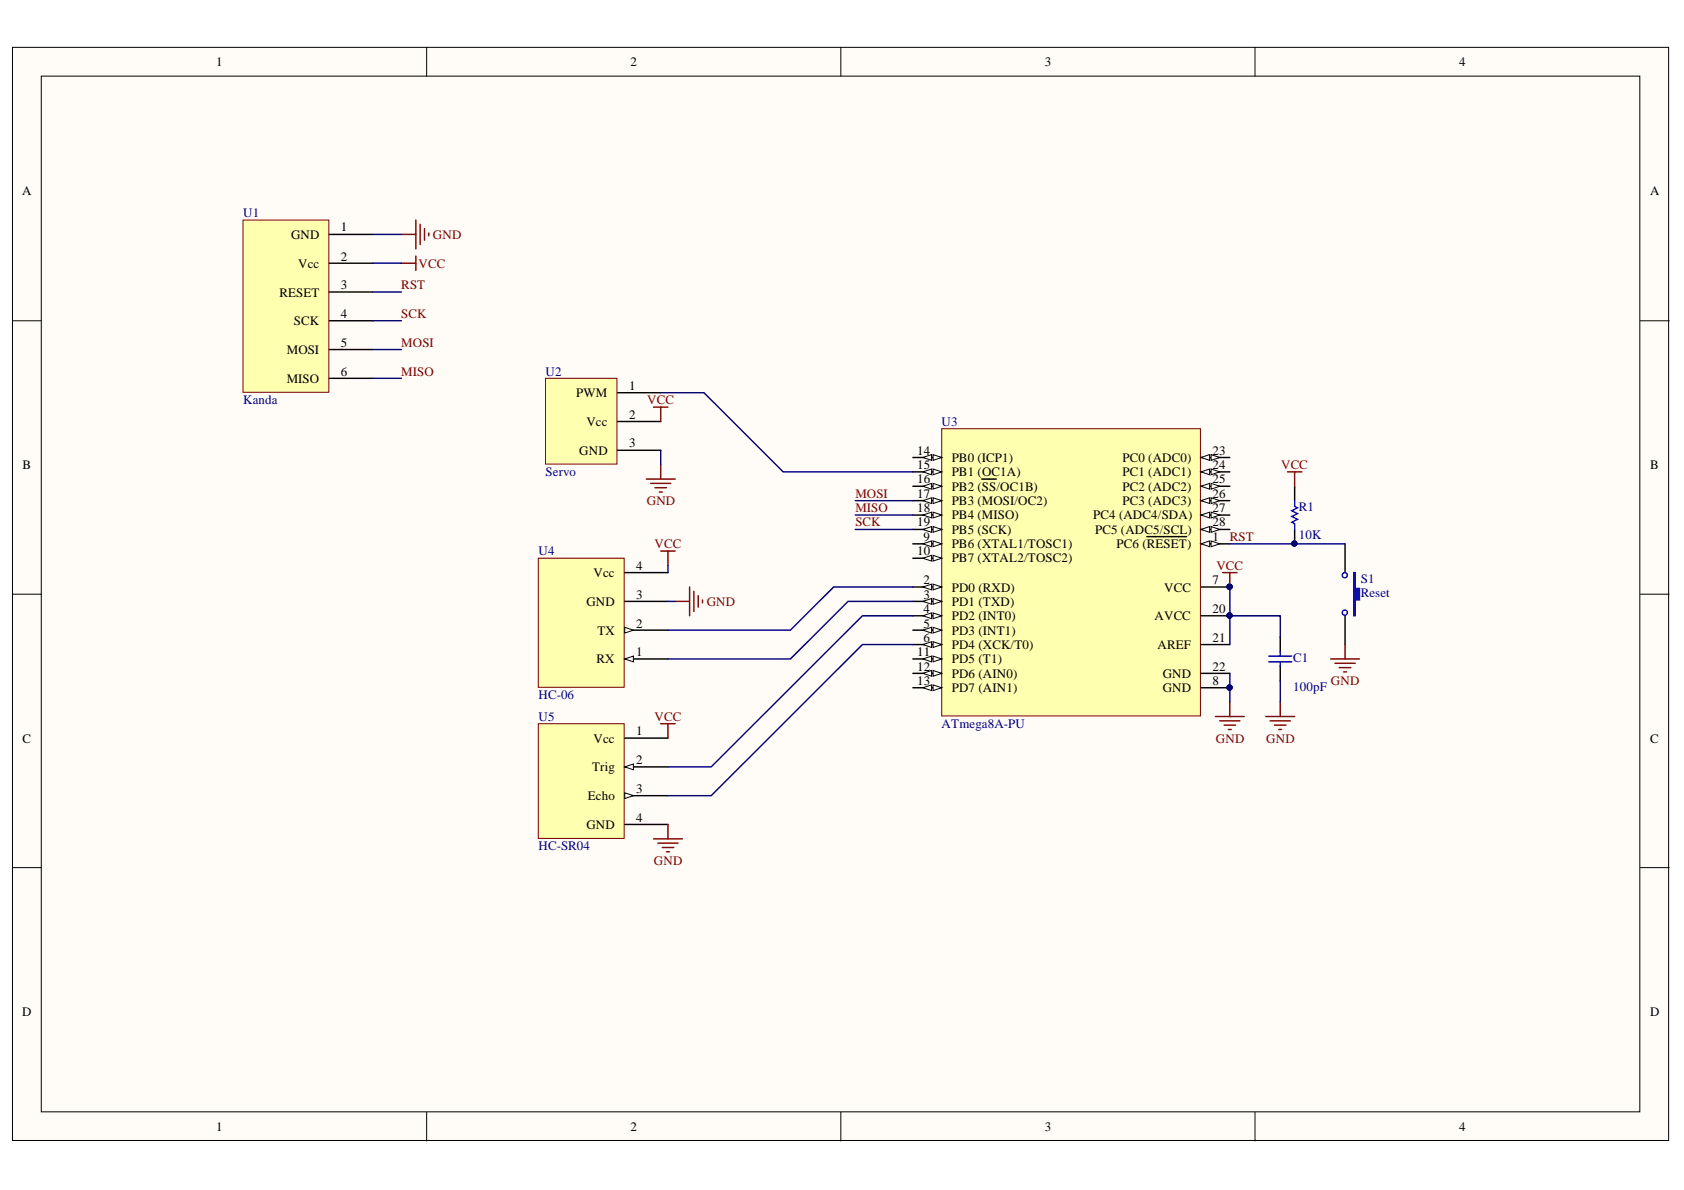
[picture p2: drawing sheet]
<svg xmlns="http://www.w3.org/2000/svg" width="297mm" height="210mm" viewBox="0 0 297 210" stroke-linecap="round" stroke-linejoin="round" font-family="sans-serif">
<defs><g id="words">
<g font-size="2.3">
<text x="38.1" y="11.7">1</text>
<text x="111.2" y="11.7">2</text>
<text x="184.3" y="11.7">3</text>
<text x="257.4" y="11.7">4</text>
<text x="3.9" y="34.5">A</text>
<text x="291.1" y="34.5">A</text>
<text x="60.1" y="40.8">1</text>
<text x="51.3" y="42.1">GND</text>
<text x="52.6" y="47.2">Vcc</text>
<text x="60.1" y="46">2</text>
<text x="49.3" y="52.3">RESET</text>
<text x="60.1" y="51">3</text>
<text x="51.8" y="57.4">SCK</text>
<text x="60.1" y="56.1">4</text>
<text x="50.6" y="62.4">MOSI</text>
<text x="60.1" y="61.2">5</text>
<text x="50.6" y="67.5">MISO</text>
<text x="60.1" y="66.2">6</text>
<text x="101.7" y="70.1">PWM</text>
<text x="111" y="68.8">1</text>
<text x="103.4" y="75.1">Vcc</text>
<text x="111" y="73.9">2</text>
<text x="4" y="82.7">B</text>
<text x="102.2" y="80.2">GND</text>
<text x="111" y="78.9">3</text>
<text x="161.8" y="80.2">14</text>
<text x="161.8" y="82.7">15</text>
<text x="167.9" y="81.5">PB0 (ICP1)</text>
<text x="167.9" y="84">PB1 (OC1A)</text>
<text x="198" y="81.5">PC0 (ADC0)</text>
<text x="198" y="84">PC1 (ADC1)</text>
<text x="213.9" y="80.2">23</text>
<text x="213.9" y="82.7">24</text>
<text x="291.1" y="82.7">B</text>
<text x="161.8" y="85.3">16</text>
<text x="161.8" y="87.8">17</text>
<text x="167.9" y="86.5">PB2 (SS/OC1B)</text>
<text x="167.9" y="89.1">PB3 (MOSI/OC2)</text>
<text x="198" y="86.5">PC2 (ADC2)</text>
<text x="198" y="89.1">PC3 (ADC3)</text>
<text x="213.9" y="85.3">25</text>
<text x="213.9" y="87.8">26</text>
<text x="161.8" y="90.3">18</text>
<text x="161.8" y="92.9">19</text>
<text x="162.9" y="95.4">9</text>
<text x="167.9" y="91.6">PB4 (MISO)</text>
<text x="167.9" y="94.1">PB5 (SCK)</text>
<text x="192.8" y="91.6">PC4 (ADC4/SDA)</text>
<text x="193.2" y="94.1">PC5 (ADC5/SCL)</text>
<text x="213.9" y="95.4">1</text>
<text x="213.9" y="90.3">27</text>
<text x="213.9" y="92.9">28</text>
<text x="104.7" y="101.7">Vcc</text>
<text x="112.2" y="100.5">4</text>
<text x="161.8" y="97.9">10</text>
<text x="167.9" y="96.7">PB6 (XTAL1/TOSC1)</text>
<text x="167.9" y="99.2">PB7 (XTAL2/TOSC2)</text>
<text x="197" y="96.7">PC6 (RESET)</text>
<text x="103.4" y="106.9">GND</text>
<text x="112.2" y="105.6">3</text>
<text x="162.9" y="103">2</text>
<text x="162.9" y="105.6">3</text>
<text x="167.9" y="104.4">PD0 (RXD)</text>
<text x="167.9" y="106.9">PD1 (TXD)</text>
<text x="205.3" y="104.4">VCC</text>
<text x="213.9" y="103">7</text>
<text x="105.4" y="112">TX</text>
<text x="112.2" y="110.7">2</text>
<text x="162.9" y="108.2">4</text>
<text x="162.9" y="110.7">5</text>
<text x="162.9" y="113.2">6</text>
<text x="167.9" y="109.4">PD2 (INT0)</text>
<text x="167.9" y="112">PD3 (INT1)</text>
<text x="203.6" y="109.4">AVCC</text>
<text x="213.9" y="108.2">20</text>
<text x="213.9" y="113.2">21</text>
<text x="105.2" y="117">RX</text>
<text x="112.2" y="115.8">1</text>
<text x="161.8" y="115.8">11</text>
<text x="161.8" y="118.3">12</text>
<text x="167.9" y="114.5">PD4 (XCK/T0)</text>
<text x="167.9" y="117">PD5 (T1)</text>
<text x="167.9" y="119.6">PD6 (AIN0)</text>
<text x="204.2" y="114.5">AREF</text>
<text x="205.1" y="119.6">GND</text>
<text x="213.9" y="118.3">22</text>
<text x="161.8" y="120.8">13</text>
<text x="167.9" y="122.1">PD7 (AIN1)</text>
<text x="205.1" y="122.1">GND</text>
<text x="213.9" y="120.8">8</text>
<text x="4" y="131">C</text>
<text x="104.7" y="131">Vcc</text>
<text x="112.2" y="129.7">1</text>
<text x="291.1" y="131">C</text>
<text x="104.4" y="136">Trig</text>
<text x="112.2" y="134.8">2</text>
<text x="103.7" y="141.1">Echo</text>
<text x="112.2" y="139.8">3</text>
<text x="103.4" y="146.2">GND</text>
<text x="112.2" y="144.9">4</text>
<text x="3.9" y="179.2">D</text>
<text x="291.1" y="179.2">D</text>
<text x="38.1" y="199.5">1</text>
<text x="111.2" y="199.5">2</text>
<text x="184.3" y="199.5">3</text>
<text x="257.4" y="199.5">4</text>
</g>
<g font-size="2.3" fill="#000080">
<text x="42.9" y="38.3">U1</text>
<text x="42.9" y="71.3">Kanda</text>
<text x="96.2" y="66.2">U2</text>
<text x="166.1" y="75.1">U3</text>
<text x="96.2" y="84">Servo</text>
<text x="229.1" y="95.1">10K</text>
<text x="229.1" y="90.1">R1</text>
<text x="95" y="97.9">U4</text>
<text x="240" y="102.7">S1</text>
<text x="240" y="105.4">Reset</text>
<text x="228.1" y="116.8">C1</text>
<text x="95" y="123.4">HC-06</text>
<text x="228.1" y="121.8">100pF</text>
<text x="95" y="127.2">U5</text>
<text x="166.1" y="128.4">ATmega8A-PU</text>
<text x="95" y="150">HC-SR04</text>
</g>
<g font-size="2.3" fill="#800000">
<text x="73.8" y="47.2">VCC</text>
<text x="76.4" y="42.1">GND</text>
<text x="70.8" y="51">RST</text>
<text x="70.8" y="56.1">SCK</text>
<text x="70.8" y="61.2">MOSI</text>
<text x="70.8" y="66.2">MISO</text>
<text x="114.2" y="71.3">VCC</text>
<text x="226" y="82.7">VCC</text>
<text x="114.1" y="89.1">GND</text>
<text x="150.9" y="87.8">MOSI</text>
<text x="150.9" y="92.9">SCK</text>
<text x="150.9" y="90.3">MISO</text>
<text x="216.9" y="95.4">RST</text>
<text x="115.4" y="96.7">VCC</text>
<text x="214.6" y="100.5">VCC</text>
<text x="124.7" y="106.9">GND</text>
<text x="234.8" y="120.8">GND</text>
<text x="115.4" y="127.2">VCC</text>
<text x="214.5" y="131">GND</text>
<text x="223.4" y="131">GND</text>
<text x="115.4" y="152.5">GND</text>
</g>
</g></defs>
<g fill="#fffcf8" stroke="#000" stroke-width=".18">
<path d="M2.2 8.4h292.1v192.8h-292.1z"/>
<path d="M7.3 13.4h281.9v182.7h-281.9z"/>
</g>
<path d="M75.3 8.4v5M148.3 8.4v5M221.4 8.4v5M2.2 56.6h5.1M289.3 56.6h5.1M2.2 104.8h5.1M289.3 104.8h5.1M2.2 153h5.1M289.3 153h5.1M75.3 196.2v5.1M148.3 196.2v5.1M221.4 196.2v5.1" fill="none" stroke="#000" stroke-width=".18"/>
<path d="M166.1 75.6h45.6v50.7h-45.6z" fill="#ffffb0" stroke="#800000" stroke-width=".18"/>
<path d="M211.8 95.9h5.1" fill="none" stroke="#000" stroke-width=".25"/>
<path d="M211.8 95.9l1.6-.5v1z" fill="#fffcf8"/>
<path d="M211.8 95.9l1.6-.5v1z" fill="none" stroke="#000" stroke-width=".18"/>
<path d="M213.6 95.4l1.5 .5-1.5 .5z" fill="#fffcf8"/>
<path d="M213.6 95.4l1.5 .5-1.5 .5z" fill="none" stroke="#000" stroke-width=".18"/>
<path d="M202.3 94.7h7M161 103.5h5.1" fill="none" stroke="#000" stroke-width=".25"/>
<path d="M164.6 103l1.5 .5-1.5 .5z" fill="#fffcf8"/>
<path d="M164.6 103l1.5 .5-1.5 .5z" fill="none" stroke="#000" stroke-width=".18"/>
<path d="M162.8 103.5l1.5-.5v1z" fill="#fffcf8"/>
<path d="M162.8 103.5l1.5-.5v1z" fill="none" stroke="#000" stroke-width=".18"/>
<path d="M161 106.1h5.1" fill="none" stroke="#000" stroke-width=".25"/>
<path d="M164.6 105.6l1.5 .5-1.5 .5z" fill="#fffcf8"/>
<path d="M164.6 105.6l1.5 .5-1.5 .5z" fill="none" stroke="#000" stroke-width=".18"/>
<path d="M162.8 106.1l1.5-.5v1z" fill="#fffcf8"/>
<path d="M162.8 106.1l1.5-.5v1z" fill="none" stroke="#000" stroke-width=".18"/>
<path d="M161 108.6h5.1" fill="none" stroke="#000" stroke-width=".25"/>
<path d="M164.6 108.1l1.5 .5-1.5 .5z" fill="#fffcf8"/>
<path d="M164.6 108.1l1.5 .5-1.5 .5z" fill="none" stroke="#000" stroke-width=".18"/>
<path d="M162.8 108.6l1.5-.5v1z" fill="#fffcf8"/>
<path d="M162.8 108.6l1.5-.5v1z" fill="none" stroke="#000" stroke-width=".18"/>
<path d="M161 111.2h5.1" fill="none" stroke="#000" stroke-width=".25"/>
<path d="M164.6 110.6l1.5 .6-1.5 .5z" fill="#fffcf8"/>
<path d="M164.6 110.6l1.5 .6-1.5 .5z" fill="none" stroke="#000" stroke-width=".18"/>
<path d="M162.8 111.2l1.5-.6v1.1z" fill="#fffcf8"/>
<path d="M162.8 111.2l1.5-.6v1.1z" fill="none" stroke="#000" stroke-width=".18"/>
<path d="M161 113.7h5.1" fill="none" stroke="#000" stroke-width=".25"/>
<path d="M164.6 113.2l1.5 .5-1.5 .5z" fill="#fffcf8"/>
<path d="M164.6 113.2l1.5 .5-1.5 .5z" fill="none" stroke="#000" stroke-width=".18"/>
<path d="M162.8 113.7l1.5-.5v1z" fill="#fffcf8"/>
<path d="M162.8 113.7l1.5-.5v1z" fill="none" stroke="#000" stroke-width=".18"/>
<path d="M161 95.9h5.1M211.8 103.5h5.1M211.8 121.3h5.1" fill="none" stroke="#000" stroke-width=".25"/>
<g fill="#000080" stroke="#000080" stroke-width=".18">
<circle cx="216.9" cy="103.5" r=".46"/>
<circle cx="216.9" cy="121.3" r=".46"/>
</g>
<path d="M164.6 95.4l1.5 .5-1.5 .5z" fill="#fffcf8"/>
<path d="M164.6 95.4l1.5 .5-1.5 .5z" fill="none" stroke="#000" stroke-width=".18"/>
<path d="M162.8 95.9l1.5-.5v1z" fill="#fffcf8"/>
<path d="M162.8 95.9l1.5-.5v1z" fill="none" stroke="#000" stroke-width=".18"/>
<path d="M161 98.5h5.1" fill="none" stroke="#000" stroke-width=".25"/>
<path d="M164.6 98l1.5 .5-1.5 .5z" fill="#fffcf8"/>
<path d="M164.6 98l1.5 .5-1.5 .5z" fill="none" stroke="#000" stroke-width=".18"/>
<path d="M162.8 98.5l1.5-.5v1z" fill="#fffcf8"/>
<path d="M162.8 98.5l1.5-.5v1z" fill="none" stroke="#000" stroke-width=".18"/>
<path d="M161 116.2h5.1" fill="none" stroke="#000" stroke-width=".25"/>
<path d="M164.6 115.7l1.5 .5-1.5 .5z" fill="#fffcf8"/>
<path d="M164.6 115.7l1.5 .5-1.5 .5z" fill="none" stroke="#000" stroke-width=".18"/>
<path d="M162.8 116.2l1.5-.5v1z" fill="#fffcf8"/>
<path d="M162.8 116.2l1.5-.5v1z" fill="none" stroke="#000" stroke-width=".18"/>
<path d="M161 118.8h5.1" fill="none" stroke="#000" stroke-width=".25"/>
<path d="M164.6 118.3l1.5 .5-1.5 .5z" fill="#fffcf8"/>
<path d="M164.6 118.3l1.5 .5-1.5 .5z" fill="none" stroke="#000" stroke-width=".18"/>
<path d="M162.8 118.8l1.5-.5v1z" fill="#fffcf8"/>
<path d="M162.8 118.8l1.5-.5v1z" fill="none" stroke="#000" stroke-width=".18"/>
<path d="M161 121.3h5.1" fill="none" stroke="#000" stroke-width=".25"/>
<path d="M164.6 120.8l1.5 .5-1.5 .5z" fill="#fffcf8"/>
<path d="M164.6 120.8l1.5 .5-1.5 .5z" fill="none" stroke="#000" stroke-width=".18"/>
<path d="M162.8 121.3l1.5-.5v1z" fill="#fffcf8"/>
<path d="M162.8 121.3l1.5-.5v1z" fill="none" stroke="#000" stroke-width=".18"/>
<path d="M161 80.7h5.1" fill="none" stroke="#000" stroke-width=".25"/>
<path d="M164.6 80.2l1.5 .5-1.5 .5z" fill="#fffcf8"/>
<path d="M164.6 80.2l1.5 .5-1.5 .5z" fill="none" stroke="#000" stroke-width=".18"/>
<path d="M162.8 80.7l1.5-.5v1z" fill="#fffcf8"/>
<path d="M162.8 80.7l1.5-.5v1z" fill="none" stroke="#000" stroke-width=".18"/>
<path d="M161 83.2h5.1" fill="none" stroke="#000" stroke-width=".25"/>
<path d="M164.6 82.7l1.5 .5-1.5 .5z" fill="#fffcf8"/>
<path d="M164.6 82.7l1.5 .5-1.5 .5z" fill="none" stroke="#000" stroke-width=".18"/>
<path d="M162.8 83.2l1.5-.5v1z" fill="#fffcf8"/>
<path d="M162.8 83.2l1.5-.5v1z" fill="none" stroke="#000" stroke-width=".18"/>
<path d="M161 85.8h5.1" fill="none" stroke="#000" stroke-width=".25"/>
<path d="M164.6 85.3l1.5 .5-1.5 .5z" fill="#fffcf8"/>
<path d="M164.6 85.3l1.5 .5-1.5 .5z" fill="none" stroke="#000" stroke-width=".18"/>
<path d="M162.8 85.8l1.5-.5v1z" fill="#fffcf8"/>
<path d="M162.8 85.8l1.5-.5v1z" fill="none" stroke="#000" stroke-width=".18"/>
<path d="M161 88.3h5.1M173.2 84.5h2.5" fill="none" stroke="#000" stroke-width=".25"/>
<path d="M164.6 87.8l1.5 .5-1.5 .5z" fill="#fffcf8"/>
<path d="M164.6 87.8l1.5 .5-1.5 .5z" fill="none" stroke="#000" stroke-width=".18"/>
<path d="M162.8 88.3l1.5-.5v1z" fill="#fffcf8"/>
<path d="M162.8 88.3l1.5-.5v1z" fill="none" stroke="#000" stroke-width=".18"/>
<path d="M161 90.8h5.1" fill="none" stroke="#000" stroke-width=".25"/>
<path d="M164.6 90.3l1.5 .5-1.5 .6z" fill="#fffcf8"/>
<path d="M164.6 90.3l1.5 .5-1.5 .6z" fill="none" stroke="#000" stroke-width=".18"/>
<path d="M162.8 90.8l1.5-.5v1.1z" fill="#fffcf8"/>
<path d="M162.8 90.8l1.5-.5v1.1z" fill="none" stroke="#000" stroke-width=".18"/>
<path d="M161 93.4h5.1" fill="none" stroke="#000" stroke-width=".25"/>
<path d="M164.6 92.9l1.5 .5-1.5 .5z" fill="#fffcf8"/>
<path d="M164.6 92.9l1.5 .5-1.5 .5z" fill="none" stroke="#000" stroke-width=".18"/>
<path d="M162.8 93.4l1.5-.5v1z" fill="#fffcf8"/>
<path d="M162.8 93.4l1.5-.5v1z" fill="none" stroke="#000" stroke-width=".18"/>
<path d="M211.8 80.7h5.1M211.8 108.6h5.1M211.8 113.7h5.1M211.8 118.8h5.1" fill="none" stroke="#000" stroke-width=".25"/>
<circle cx="216.9" cy="108.6" r=".46" fill="#000080" stroke="#000080" stroke-width=".18"/>
<path d="M211.8 80.7l1.6-.5v1z" fill="#fffcf8"/>
<path d="M211.8 80.7l1.6-.5v1z" fill="none" stroke="#000" stroke-width=".18"/>
<path d="M213.6 80.2l1.5 .5-1.5 .5z" fill="#fffcf8"/>
<path d="M213.6 80.2l1.5 .5-1.5 .5z" fill="none" stroke="#000" stroke-width=".18"/>
<path d="M211.8 83.2h5.1" fill="none" stroke="#000" stroke-width=".25"/>
<path d="M211.8 83.2l1.6-.5v1z" fill="#fffcf8"/>
<path d="M211.8 83.2l1.6-.5v1z" fill="none" stroke="#000" stroke-width=".18"/>
<path d="M213.6 82.7l1.5 .5-1.5 .5z" fill="#fffcf8"/>
<path d="M213.6 82.7l1.5 .5-1.5 .5z" fill="none" stroke="#000" stroke-width=".18"/>
<path d="M211.8 85.8h5.1" fill="none" stroke="#000" stroke-width=".25"/>
<path d="M211.8 85.8l1.6-.5v1z" fill="#fffcf8"/>
<path d="M211.8 85.8l1.6-.5v1z" fill="none" stroke="#000" stroke-width=".18"/>
<path d="M213.6 85.3l1.5 .5-1.5 .5z" fill="#fffcf8"/>
<path d="M213.6 85.3l1.5 .5-1.5 .5z" fill="none" stroke="#000" stroke-width=".18"/>
<path d="M211.8 88.3h5.1" fill="none" stroke="#000" stroke-width=".25"/>
<path d="M211.8 88.3l1.6-.5v1z" fill="#fffcf8"/>
<path d="M211.8 88.3l1.6-.5v1z" fill="none" stroke="#000" stroke-width=".18"/>
<path d="M213.6 87.8l1.5 .5-1.5 .5z" fill="#fffcf8"/>
<path d="M213.6 87.8l1.5 .5-1.5 .5z" fill="none" stroke="#000" stroke-width=".18"/>
<path d="M211.8 90.8h5.1" fill="none" stroke="#000" stroke-width=".25"/>
<path d="M211.8 90.8l1.6-.5v1.1z" fill="#fffcf8"/>
<path d="M211.8 90.8l1.6-.5v1.1z" fill="none" stroke="#000" stroke-width=".18"/>
<path d="M213.6 90.3l1.5 .5-1.5 .6z" fill="#fffcf8"/>
<path d="M213.6 90.3l1.5 .5-1.5 .6z" fill="none" stroke="#000" stroke-width=".18"/>
<path d="M211.8 93.4h5.1" fill="none" stroke="#000" stroke-width=".25"/>
<path d="M211.8 93.4l1.6-.5v1z" fill="#fffcf8"/>
<path d="M211.8 93.4l1.6-.5v1z" fill="none" stroke="#000" stroke-width=".18"/>
<path d="M213.6 92.9l1.5 .5-1.5 .5z" fill="#fffcf8"/>
<path d="M213.6 92.9l1.5 .5-1.5 .5z" fill="none" stroke="#000" stroke-width=".18"/>
<g fill="#000080" stroke="#000080" stroke-width=".18">
<circle cx="216.9" cy="103.5" r=".46"/>
<circle cx="216.9" cy="121.3" r=".46"/>
<circle cx="216.9" cy="108.6" r=".46"/>
</g>
<path d="M95 98.5h15.1v22.7h-15.1z" fill="#ffffb0" stroke="#800000" stroke-width=".18"/>
<path d="M110.2 116.2h7.6" fill="none" stroke="#000" stroke-width=".25"/>
<path d="M110.2 116.2l1.5-.5v1z" fill="#fffcf8"/>
<path d="M110.2 116.2l1.5-.5v1z" fill="none" stroke="#000" stroke-width=".18"/>
<path d="M110.2 111.2h7.6" fill="none" stroke="#000" stroke-width=".25"/>
<path d="M110.2 110.6l1.5 .6-1.5 .5z" fill="#fffcf8"/>
<path d="M110.2 110.6l1.5 .6-1.5 .5z" fill="none" stroke="#000" stroke-width=".18"/>
<path d="M110.2 106.1h7.6M110.2 101h7.6" fill="none" stroke="#000" stroke-width=".25"/>
<path d="M95 127.7h15.1v20.2h-15.1z" fill="#ffffb0" stroke="#800000" stroke-width=".18"/>
<path d="M110.2 130.2h7.6M110.2 135.3h7.6" fill="none" stroke="#000" stroke-width=".25"/>
<path d="M110.2 135.3l1.5-.5v1z" fill="#fffcf8"/>
<path d="M110.2 135.3l1.5-.5v1z" fill="none" stroke="#000" stroke-width=".18"/>
<path d="M110.2 140.3h7.6" fill="none" stroke="#000" stroke-width=".25"/>
<path d="M110.2 139.8l1.5 .5-1.5 .6z" fill="#fffcf8"/>
<path d="M110.2 139.8l1.5 .5-1.5 .6z" fill="none" stroke="#000" stroke-width=".18"/>
<path d="M110.2 145.4h7.6" fill="none" stroke="#000" stroke-width=".25"/>
<path d="M42.9 38.8h15.1v30.4h-15.1z" fill="#ffffb0" stroke="#800000" stroke-width=".18"/>
<path d="M58.1 41.4h7.6M58.1 46.4h7.6M58.1 51.5h7.6M58.1 56.6h7.6M58.1 61.7h7.6M58.1 66.7h7.6" fill="none" stroke="#000" stroke-width=".25"/>
<g fill="none" stroke="#800000" stroke-width=".25">
<path d="M73.4 38.8v5.1M74.1 39.6v3.5M70.8 41.4h2.6M70.8 46.4h2.6M73.4 45.2v2.5M74.9 40.3v2.1M75.6 41.1v.5M116.5 97.2h2.6M117.8 97.2v2.5M119.1 106.1h2.5M121.6 103.5v5.1M122.4 104.3v3.6"/>
<path d="M123.2 105.1v2M123.9 105.8v.5M116.5 127.7h2.6M117.8 127.7v2.5M214.4 126.4h5.1M215.1 127.1h3.6M215.9 127.9h2M216.7 128.7h.5M216.9 123.8v2.6M115.3 148h5.1M116 148.7h3.6M116.8 149.5h2"/>
<path d="M117.6 150.2h.5M117.8 145.4v2.6"/>
</g>
<path d="M96.2 66.7h12.6v15.2h-12.6z" fill="#ffffb0" stroke="#800000" stroke-width=".18"/>
<path d="M108.9 69.3h7.6M108.9 74.3h7.6M108.9 79.4h7.6M228.4 85.8v2.5M228.4 93.4v2.5M237.3 95.9v5.1M225.8 112.4v2.6M225.8 117.5v2.5M237.3 108.6v5.1" fill="none" stroke="#000" stroke-width=".25"/>
<g fill="none" stroke="#800000" stroke-width=".25">
<path d="M115.3 71.8h2.5M116.5 71.8v2.5M114 84.5h5.1M114.8 85.3h3.5M115.5 86h2.1M116.3 86.8h.5M116.5 82v2.5M227.1 83.2h2.5M228.4 83.2v2.6M215.7 101h2.5M216.9 101v2.5M223.3 126.4h5.1"/>
<path d="M224 127.1h3.6M224.8 127.9h2M225.6 128.7h.5M225.8 123.8v2.6"/>
</g>
<g fill="#000080" stroke="#000080" stroke-width=".18">
<circle cx="216.9" cy="103.5" r=".46"/>
<circle cx="228.3" cy="95.9" r=".46"/>
</g>
<path d="M228.4 88.3v1l.5 .3-1 .5 1 .5-1 .5 1 .5-1 .5 .5 .3v1M223.8 116.7h4.1M223.8 115.7h4.1M225.8 115v.7M225.8 116.7v.8" fill="none" stroke="#00f" stroke-width=".25"/>
<path d="M238.8 101h.2v2.8h.8v2h-.8v2.8h-.2z" fill-rule="evenodd" fill="#00f"/>
<g fill="none" stroke="#00f" stroke-width=".25">
<path d="M238.8 101h.2v2.8h.8v2h-.8v2.8h-.2z"/>
<circle cx="237.2" cy="108.1" r=".46"/>
<circle cx="237.2" cy="101.5" r=".46"/>
</g>
<path d="M234.7 116.2h5.1M235.5 117h3.5M236.2 117.8h2.1M237 118.5h.5M237.3 113.7v2.5" fill="none" stroke="#800000" stroke-width=".25"/>
<g fill="none" stroke="#000080" stroke-width=".25">
<path d="M65.7 41.4h5.1M65.7 46.4h5.1M65.7 51.5h5.1M65.7 56.6h5.1M65.7 61.7h5.1M65.7 66.7h5.1M116.5 69.3h7.7l13.9 13.9h22.9M116.5 79.4v2.6M117.8 99.7v1.3M150.9 93.4h10.1M150.9 90.8h10.1M150.9 88.3h10.1"/>
<path d="M216.9 95.9h20.4M117.8 106.1h1.3M161 103.5h-14l-7.6 7.7h-21.6M161 106.1h-11.4l-10.2 10.1h-21.6M161 108.6h-8.9l-26.7 26.7h-7.6M161 113.7h-8.9l-26.7 26.6h-7.6M216.9 118.8v5M216.9 103.5v10.2M216.9 108.6h8.9v3.8M225.8 120v3.8"/>
</g>
<g fill="#000080" stroke="#000080" stroke-width=".18">
<circle cx="216.9" cy="121.3" r=".46"/>
<circle cx="216.9" cy="108.6" r=".46"/>
<circle cx="216.9" cy="103.5" r=".46"/>
<circle cx="228.3" cy="95.9" r=".46"/>
</g>
<use href="#words"/>
</svg>
